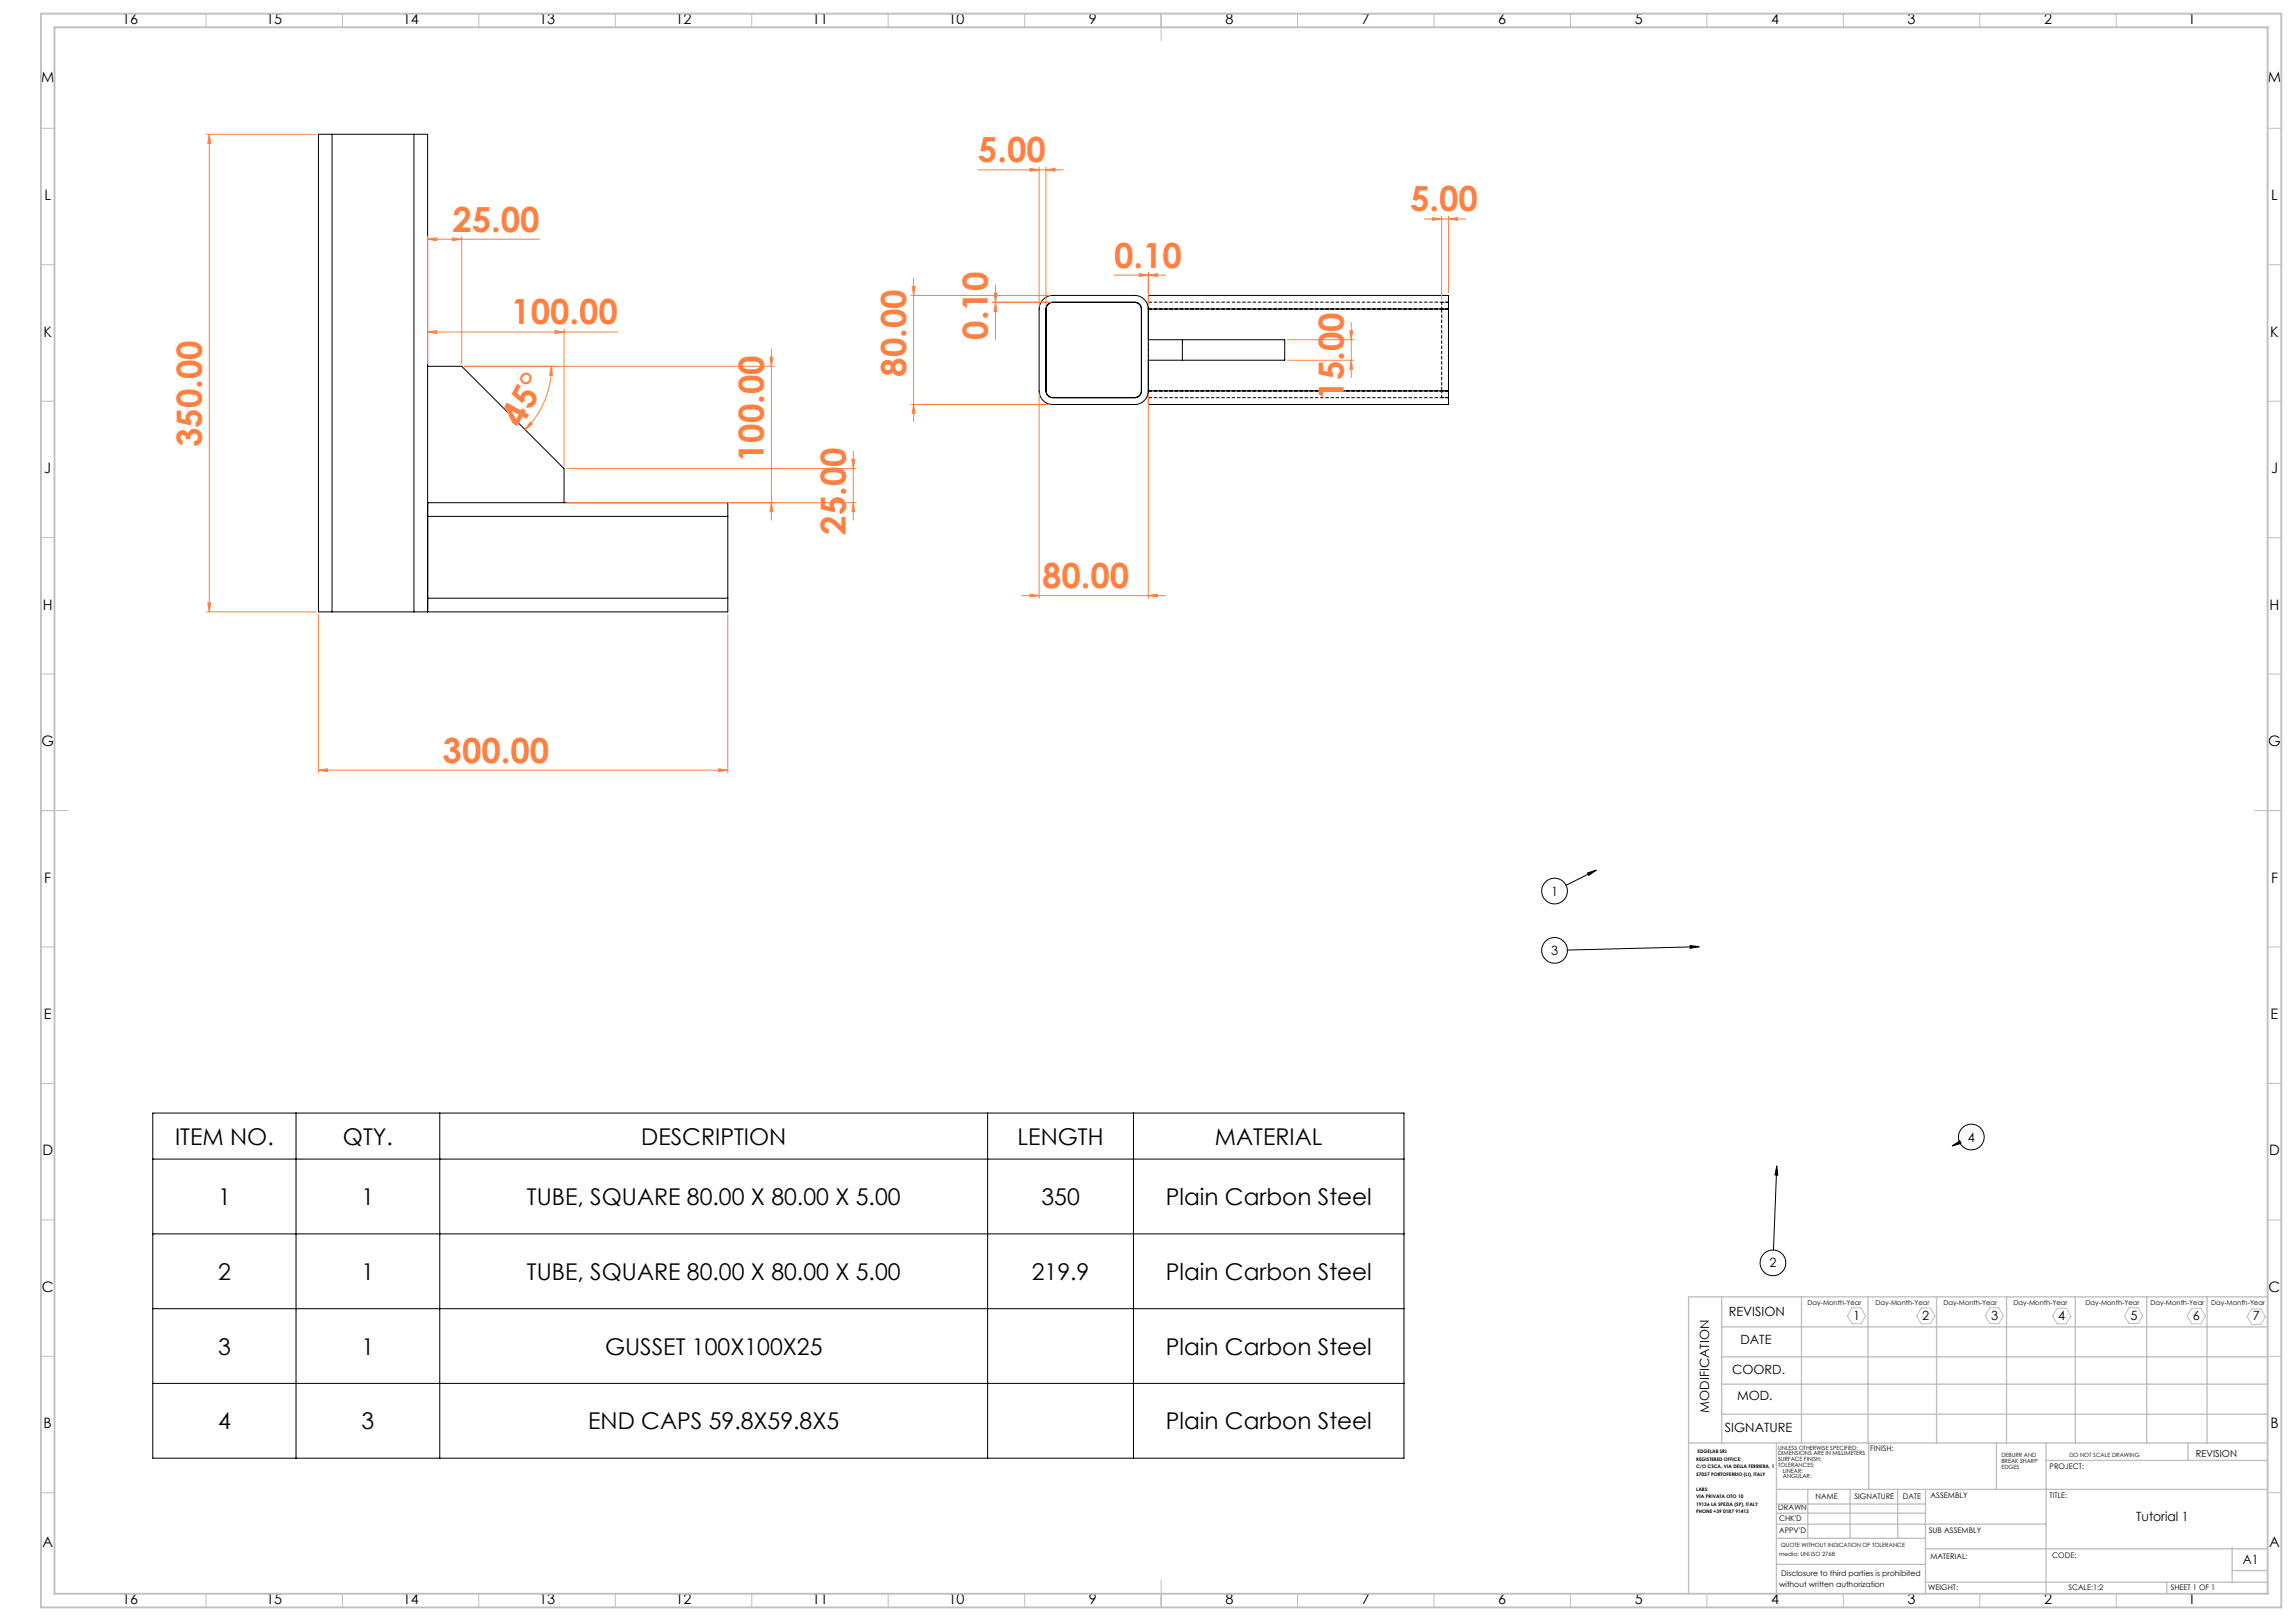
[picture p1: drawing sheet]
<svg xmlns="http://www.w3.org/2000/svg" width="841mm" height="594mm" viewBox="0 0 841 594" stroke-linecap="round" stroke-linejoin="round" font-family="sans-serif">
<defs><g id="words">
<g font-size="12.7" fill="#ff8040">
<text x="358.4" y="59.5">5.00</text>
<text x="516.8" y="77.5">5.00</text>
<text x="165.8" y="84.9">25.00</text>
<text x="408.2" y="98">0.10</text>
<text x="187.4" y="118.9">100.00</text>
<text x="362.1" y="124.4" transform="rotate(-90 362.1 124.4)">0.10</text>
<text x="332.1" y="138.1" transform="rotate(-90 332.1 138.1)">80.00</text>
<text x="492.4" y="146.5" transform="rotate(-90 492.4 146.5)">15.00</text>
<text x="191.1" y="157" transform="rotate(-62 191.1 157)">45°</text>
<text x="73.9" y="163.8" transform="rotate(-90 73.9 163.8)">350.00</text>
<text x="279.9" y="169.4" transform="rotate(-90 279.9 169.4)">100.00</text>
<text x="309.9" y="195.9" transform="rotate(-90 309.9 195.9)">25.00</text>
<text x="381.9" y="215.5">80.00</text>
<text x="162.2" y="279.4">300.00</text>
</g>
<g font-size="8.5">
<text x="64.2" y="419.5">ITEM NO.</text>
<text x="125.7" y="419.5">QTY.</text>
<text x="235" y="419.5">DESCRIPTION</text>
<text x="372.9" y="419.5">LENGTH</text>
<text x="445.2" y="419.5">MATERIAL</text>
<text x="79.9" y="441.6">1</text>
<text x="132.5" y="441.6">1</text>
<text x="193.1" y="441.6">TUBE, SQUARE 80.00 X 80.00 X 5.00</text>
<text x="381.6" y="441.6">350</text>
<text x="427.2" y="441.6">Plain Carbon Steel</text>
<text x="79.9" y="469">2</text>
<text x="132.5" y="469">1</text>
<text x="193.1" y="469">TUBE, SQUARE 80.00 X 80.00 X 5.00</text>
<text x="378.1" y="469">219.9</text>
<text x="427.2" y="469">Plain Carbon Steel</text>
<text x="79.9" y="496.4">3</text>
<text x="132.5" y="496.4">1</text>
<text x="221.7" y="496.4">GUSSET 100X100X25</text>
<text x="427.2" y="496.4">Plain Carbon Steel</text>
<text x="79.9" y="523.8">4</text>
<text x="132.5" y="523.8">3</text>
<text x="215.6" y="523.8">END CAPS 59.8X59.8X5</text>
<text x="427.2" y="523.8">Plain Carbon Steel</text>
</g>
<g font-size="5.3">
<text x="44.8" y="8.9">16</text>
<text x="97.6" y="8.9">15</text>
<text x="147.6" y="8.9">14</text>
<text x="197.6" y="8.9">13</text>
<text x="247.6" y="8.9">12</text>
<text x="297.6" y="8.9">11</text>
<text x="347.6" y="8.9">10</text>
<text x="399" y="8.9">9</text>
<text x="449" y="8.9">8</text>
<text x="499" y="8.9">7</text>
<text x="549" y="8.9">6</text>
<text x="599" y="8.9">5</text>
<text x="649" y="8.9">4</text>
<text x="699" y="8.9">3</text>
<text x="749" y="8.9">2</text>
<text x="801.8" y="8.9">1</text>
<text x="15.1" y="29.9">M</text>
<text x="831.1" y="29.9">M</text>
<text x="16.3" y="73.4">L</text>
<text x="832.3" y="73.4">L</text>
<text x="15.9" y="123.4">K</text>
<text x="831.9" y="123.4">K</text>
<text x="16.2" y="173.4">J</text>
<text x="832.2" y="173.4">J</text>
<text x="15.7" y="223.4">H</text>
<text x="831.7" y="223.4">H</text>
<text x="15.2" y="273.4">G</text>
<text x="831.2" y="273.4">G</text>
<text x="16.2" y="323.4">F</text>
<text x="832.2" y="323.4">F</text>
<text x="16.1" y="373.4">E</text>
<text x="832.1" y="373.4">E</text>
<text x="15.5" y="423.4">D</text>
<text x="831.5" y="423.4">D</text>
<text x="15.4" y="473.4">C</text>
<text x="831.4" y="473.4">C</text>
<text x="16" y="523.4">B</text>
<text x="832" y="523.4">B</text>
<text x="15.5" y="566.9">A</text>
<text x="831.5" y="566.9">A</text>
<text x="44.8" y="587.9">16</text>
<text x="97.6" y="587.9">15</text>
<text x="147.6" y="587.9">14</text>
<text x="197.6" y="587.9">13</text>
<text x="247.6" y="587.9">12</text>
<text x="297.6" y="587.9">11</text>
<text x="347.6" y="587.9">10</text>
<text x="399" y="587.9">9</text>
<text x="449" y="587.9">8</text>
<text x="499" y="587.9">7</text>
<text x="549" y="587.9">6</text>
<text x="599" y="587.9">5</text>
<text x="649" y="587.9">4</text>
<text x="699" y="587.9">3</text>
<text x="749" y="587.9">2</text>
<text x="801.8" y="587.9">1</text>
</g>
<g font-size="4.7">
<text x="568.4" y="328.2">1</text>
<text x="568.4" y="349.9">3</text>
<text x="721.1" y="418.3">4</text>
<text x="648.4" y="464.5">2</text>
<text x="633.5" y="482.2">REVISION</text>
<text x="679.1" y="483.7">1</text>
<text x="704.3" y="483.7">2</text>
<text x="729.6" y="483.7">3</text>
<text x="754.2" y="483.7">4</text>
<text x="780.7" y="483.7">5</text>
<text x="803.6" y="483.7">6</text>
<text x="825.6" y="483.7">7</text>
<text x="637.8" y="492.5">DATE</text>
<text x="634.7" y="503.3">COORD.</text>
<text x="636.5" y="512.9">MOD.</text>
<text x="626.3" y="517.6" transform="rotate(-90 626.3 517.6)">MODIFICATION</text>
<text x="632.1" y="524.6">SIGNATURE</text>
<text x="782.9" y="557.4">Tutorial 1</text>
<text x="821.9" y="573">A1</text>
</g>
<text font-size="3.5" x="804.6" y="533.9">REVISION</text>
<g font-size="2.8">
<text x="685.4" y="531.7">FINISH:</text>
<text x="751.1" y="538.1">PROJECT:</text>
<text x="665.3" y="549.1">NAME</text>
<text x="679.6" y="549.1">SIGNATURE</text>
<text x="697.2" y="549.1">DATE</text>
<text x="707.4" y="549.1">ASSEMBLY</text>
<text x="751.1" y="549.1">TITLE:</text>
<text x="651.6" y="553.3">DRAWN</text>
<text x="651.9" y="557.5">CHK'D</text>
<text x="652" y="561.8">APPV'D</text>
<text x="706.8" y="561.8">SUB ASSEMBLY</text>
<text x="707.4" y="571.4">MATERIAL:</text>
<text x="752" y="571">CODE:</text>
<text x="651.9" y="581.5">without written authorization</text>
<text x="652.7" y="577.7">Disclosure to third parties is prohibited</text>
<text x="706.6" y="582.7">WEIGHT:</text>
<text x="757.9" y="582.7">SCALE:1:2</text>
<text x="795.5" y="582.7">SHEET 1 OF 1</text>
</g>
<g font-size="2.5">
<text x="662.4" y="478.3">Day-Month-Year</text>
<text x="687.3" y="478.3">Day-Month-Year</text>
<text x="712.2" y="478.3">Day-Month-Year</text>
<text x="737.9" y="478.3">Day-Month-Year</text>
<text x="764.3" y="478.3">Day-Month-Year</text>
<text x="788.1" y="478.3">Day-Month-Year</text>
<text x="810.3" y="478.3">Day-Month-Year</text>
</g>
<g font-size="2.1">
<text x="651.6" y="531.2">UNLESS OTHERWISE SPECIFIED:</text>
<text x="651.6" y="533.3">DIMENSIONS ARE IN MILLIMETERS</text>
<text x="733.4" y="533.9">DEBURR AND</text>
<text x="758.3" y="533.9">DO NOT SCALE DRAWING</text>
<text x="651.6" y="535.4">SURFACE FINISH:</text>
<text x="651.6" y="537.5">TOLERANCES:</text>
<text x="653.3" y="539.6">LINEAR:</text>
<text x="733.4" y="536">BREAK SHARP</text>
<text x="733.4" y="538.1">EDGES</text>
<text x="653.3" y="541.8">ANGULAR:</text>
<text x="652.5" y="567">QUOTE WITHOUT INDICATION OF TOLERANCE</text>
<text x="651.9" y="570.1">medio: UNI ISO 2768</text>
</g>
<g font-size="1.8">
<text x="622.1" y="532.5">EDGELAB SRL</text>
<text x="621.6" y="535.2">REGISTERED OFFICE:</text>
<text x="621.6" y="538">C/O CSCA, VIA DELLA FERRIERA, 1</text>
<text x="621.6" y="540.8">57037 PORTOFERRIO (LI), ITALY</text>
<text x="621.6" y="546.3">LABS:</text>
<text x="621.6" y="549.1">VIA PRIVATA OTO 10</text>
<text x="621.6" y="551.8">19136 LA SPEZIA (SP), ITALY</text>
<text x="621.6" y="554.6">PHONE +39 0187 91413</text>
</g>
</g></defs>
<path d="M528.3 113.3h2.5M528.3 113.3v-2.5M528.3 110.8h2.5M528.3 145.7h2.5M528.3 143.2h2.5M528.3 145.7v-2.5" fill="none" stroke="#000" stroke-width=".37" stroke-dasharray="1.3 .6" stroke-dashoffset=".3" stroke-linecap="butt"/>
<path d="M530.8 110.7h-109.9M530.8 113.2h-109.9M528.3 143.2v-29.9M530.8 145.7h-109.9M530.8 143.2h-109.9" fill="none" stroke="#000" stroke-width=".37" stroke-dasharray="1.3 .6" stroke-linecap="butt"/>
<path d="M420.9 132v-7.5" fill="none" stroke="#000" stroke-width=".37" stroke-dasharray="1.3 .6" stroke-dashoffset=".7" stroke-linecap="butt"/>
<g fill="none" stroke="#000" stroke-width=".37">
<path d="M121.7 49.2h-5v175h5M121.7 49.2v175M121.7 49.2h30M151.7 49.2h5v175M151.7 49.2v175M382.3 109.7a4.8 4.8 0 0 1 3.5-1.4h30a5 5 0 0 1 5 4.9v30.1a5 5 0 0 1-5 4.9h-30a5 5 0 0 1-5-4.9v-30.1a5 5 0 0 1 1.5-3.5zM384 111.5l1.8-.8h30a2.53 2.53 0 0 1 2.5 2.5v30.1a2.53 2.53 0 0 1-2.5 2.5h-30a2.53 2.53 0 0 1-2.5-2.5v-30.1l.2-.9zM385.8 110.8a2.53 2.53 0 0 0-2.5 2.5M415.7 110.8a2.53 2.53 0 0 1 2.6 2.5v29.9a2.53 2.53 0 0 1-2.6 2.5h-29.9a2.53 2.53 0 0 1-2.5-2.5M420.8 113.2v-4.9h110v4.9M420.8 113.2h110M420.8 113.2v11.3"/>
<path d="M530.8 113.2v30.1M156.7 134.2h12.5l37.5 37.5v12.5M420.8 124.5h50v7.5h-50M420.8 132v11.3M433.3 124.5v7.5M420.8 143.3v4.9h110v-4.9M420.8 143.3h110M156.7 184.2h110v5h-110zM266.7 189.2v30M266.7 219.2v5h-110M266.7 219.2h-110v5M121.7 224.2h30"/>
<path d="M151.7 224.2h5M581.8 319.9l3.1-1-2.7 1.9zM584.9 318.9l-11 5.5M619.3 346.5l3.4 .4-3.3 .6zM622.7 346.9l-48.3 1.2M56 407.9h458.5v126.4h-458.5zM108.5 407.9v126.4M161.1 407.9v126.4M361.9 407.9v126.4M415.4 407.9v126.4M715.4 419.9l2.8-1.8 .4 .9zM718.1 418.6l-2.7 1.3"/>
<path d="M56 424.7h458.5M651.1 427.3l.4 3.3h-1zM651.1 427.3l-1.2 30.8M56 452.1h458.5M56 479.6h458.5M56 506.9h458.5"/>
<circle cx="569.6" cy="326.5" r="4.7"/>
<circle cx="569.7" cy="348.3" r="4.7"/>
<circle cx="722.4" cy="416.7" r="4.7"/>
<circle cx="649.7" cy="462.8" r="4.7"/>
</g>
<g fill="none" stroke="#ff8040" stroke-width=".37">
<path d="M75.7 49.2h40M76.7 49.2l.5 3.3h-1zM76.7 49.2v175M358.4 62.3h31.2M377.5 61.7l3.3 .6-3.3 .5zM380.8 61.2v51M383.3 62.3l3.3-.6v1.1zM383.3 61.2v51M525 79.8l3.3 .4-3.3 .5zM528.3 79.3v30.5M530.8 79.3v27.9M156.7 87.7l3.3-.5v1z"/>
<path d="M156.7 86.7v46.5M156.7 87.7h41M165.9 87.2l3.3 .5-3.3 .5zM169.2 86.7v46.5M420.8 99.8v12.4M420.8 99.8v7.4M521.9 80.2h15.2M530.8 80.2l3.3-.4v.9zM333.8 108.3h51M334.3 104.9h1l-.5 3.4zM334.8 101.9v52.7M363.8 110.7l21 .1"/>
<path d="M364.3 107.4h1l-.5 3.3zM364.8 110.8l.5 3.3h-1zM364.8 104.4v20.1M408.2 100.8h19M417.5 100.3l3.3 .5-3.3 .5zM420.8 100.8l3.3-.5v1zM495.2 118.1v20.3M156.7 121.7l3.3-.5v1zM156.7 121.7h69.7M170.2 134.2h113.5M202.1 134.2l.3 3.3h-1zM202.1 134.2a32.6 32.6 0 0 1-9.7 23.3"/>
<path d="M203.4 121.2l3.3 .5-3.3 .5zM206.7 120.7v50M282.2 130.9h1l-.5 3.3zM282.7 127.9v62.7M471.8 124.5h24.3M471.8 132h24.3M494.7 121.2h1l-.5 3.3zM495.2 132l.5 3.3h-1zM194.3 154.7l.8 .7-2.7 2.1zM333.8 148.2h51M334.8 148.2l.5 3.3h-1zM380.8 144.2v75"/>
<path d="M420.8 144.2v75M207.7 171.7h106M312.2 168.4h1l-.5 3.3zM312.7 165.4v25.2M207.7 184.2h106M282.7 184.2l.5 3.3h-1zM312.7 184.2l.5 3.3h-1zM374.4 218.3h52.7M377.5 217.7l3.3 .6-3.3 .5zM420.8 218.3l3.3-.6v1.1zM75.7 224.2h40M76.2 220.9h1l-.5 3.3z"/>
<path d="M116.7 225.2v58M266.7 225.2v58M116.7 282.2l3.3-.5v1zM116.7 282.2h150M263.4 281.7l3.3 .5-3.3 .5z"/>
</g>
<g fill="none" stroke="#c0c0c0" stroke-width=".37">
<path d="M75.5 5v5M125.5 5v5M175.5 5v5M225.5 5v5M275.5 5v5M325.5 5v5M375.5 5v5M425.5 5v10M475.5 5v5M525.5 5v5M575.5 5v5M625.5 5v5"/>
<path d="M675.5 5v5M725.5 5v5M775.5 5v5M15 47h5M831 47h5M15 97h5M831 97h5M15 147h5M831 147h5M15 197h5M831 197h5M15 247h5"/>
<path d="M831 247h5M15 297h10M826 297h10M15 347h5M831 347h5M15 397h5M831 397h5M15 447h5M831 447h5M678.6 479.3h3.4l1.6 2.9-1.6 2.9h-3.4l-1.6-2.9zM704 479.3h3.4l1.6 2.9-1.6 2.9h-3.4l-1.6-2.9zM729.2 479.2h3.3l1.6 2.9-1.6 2.9h-3.3l-1.7-2.9z"/>
<path d="M753.9 479.4h3.3l1.7 2.9-1.7 2.8h-3.3l-1.7-2.8zM780.2 479.2h3.4l1.6 2.9-1.6 2.9h-3.4l-1.7-2.9zM803.2 479.4h3.3l1.6 2.8-1.6 2.9h-3.3l-1.7-2.9zM825.1 479.6h3.4l1.7 2.9-1.7 2.9h-3.4l-1.6-2.9zM15 497h5M831 497h5M15 547h5M831 547h5M425.5 579v10M75.5 584v5M125.5 584v5M175.5 584v5"/>
<path d="M225.5 584v5M275.5 584v5M325.5 584v5M375.5 584v5M475.5 584v5M525.5 584v5M575.5 584v5M625.5 584v5M675.5 584v5M725.5 584v5M775.5 584v5"/>
</g>
<g fill="none" stroke="#c0c0c0" stroke-width=".5">
<path d="M630.9 475.2v53.6M660.2 475.2v53.6M684.5 475.2v53.6M709.6 475.2v53.6M735.3 475.2v53.6M760.5 475.2v53.6M786.7 475.2v53.6M808.8 475.2v53.6M831 475.2h-212.2v108.8M630.9 486.2h200.1M630.9 497.2h200.1M630.9 507.2h200.1"/>
<path d="M630.9 518.2h200.1M618.8 528.8h212.2M651 528.8v55.2M684.8 528.8v17M731.6 528.8v17M749.8 528.8v55.2M749.8 535.2h81.2M801.8 528.8v6.4M651 545.8h180M651 551.1h54.6M651 558.5h98.8M651 554.5h54.6"/>
<path d="M662.4 545.8v17.9M678 545.8v17.9M695.4 545.8v17.9M705.6 545.8v38.2M650.8 567.5h.2M651 563.7h54.6M651 573.3h54.6M705.6 579.8h125.4M705.6 567.5h125.4M794 579.8v4.2M818 567v12.8M818 575.5h13"/>
</g>
<path d="M15 5h821v584h-821zM20 10h811v574h-811z" fill="none" stroke="#c0c0c0" stroke-width=".7"/>
<path d="M715.4 419.9l2.8-1.8 .4 .9zM651.1 427.3l.4 3.3h-1zM619.3 346.5l3.4 .4-3.3 .6zM581.8 319.9l3.1-1-2.7 1.9z" fill="#000"/>
<g fill="#ff8040">
<path d="M420.8 100.8l3.3-.5v1zM417.5 100.3l3.3 .5-3.3 .5zM420.8 218.3l3.3-.6v1.1zM377.5 217.7l3.3 .6-3.3 .5zM383.3 62.3l3.3-.6v1.1zM377.5 61.7l3.3 .6-3.3 .5z"/>
<path d="M525 79.8l3.3 .4-3.3 .5zM530.8 80.2l3.3-.4v.9zM156.7 87.7l3.3-.5v1zM165.9 87.2l3.3 .5-3.3 .5zM156.7 121.7l3.3-.5v1zM203.4 121.2l3.3 .5-3.3 .5z"/>
<path d="M263.4 281.7l3.3 .5-3.3 .5zM116.7 282.2l3.3-.5v1z"/>
<path d="M194.3 154.7l.8 .7-2.7 2.1zM202.1 134.2l.3 3.3h-1z"/>
<path d="M334.8 148.2l.5 3.3h-1zM334.3 104.9h1l-.5 3.4z"/>
<path d="M364.8 110.8l.5 3.3h-1zM364.3 107.4h1l-.5 3.3z"/>
<path d="M494.7 121.2h1l-.5 3.3zM495.2 132l.5 3.3h-1zM76.7 49.2l.5 3.3h-1zM76.2 220.9h1l-.5 3.3zM312.2 168.4h1l-.5 3.3zM312.7 184.2l.5 3.3h-1zM282.2 130.9h1l-.5 3.3zM282.7 184.2l.5 3.3h-1z"/>
</g>
<use href="#words"/>
</svg>
